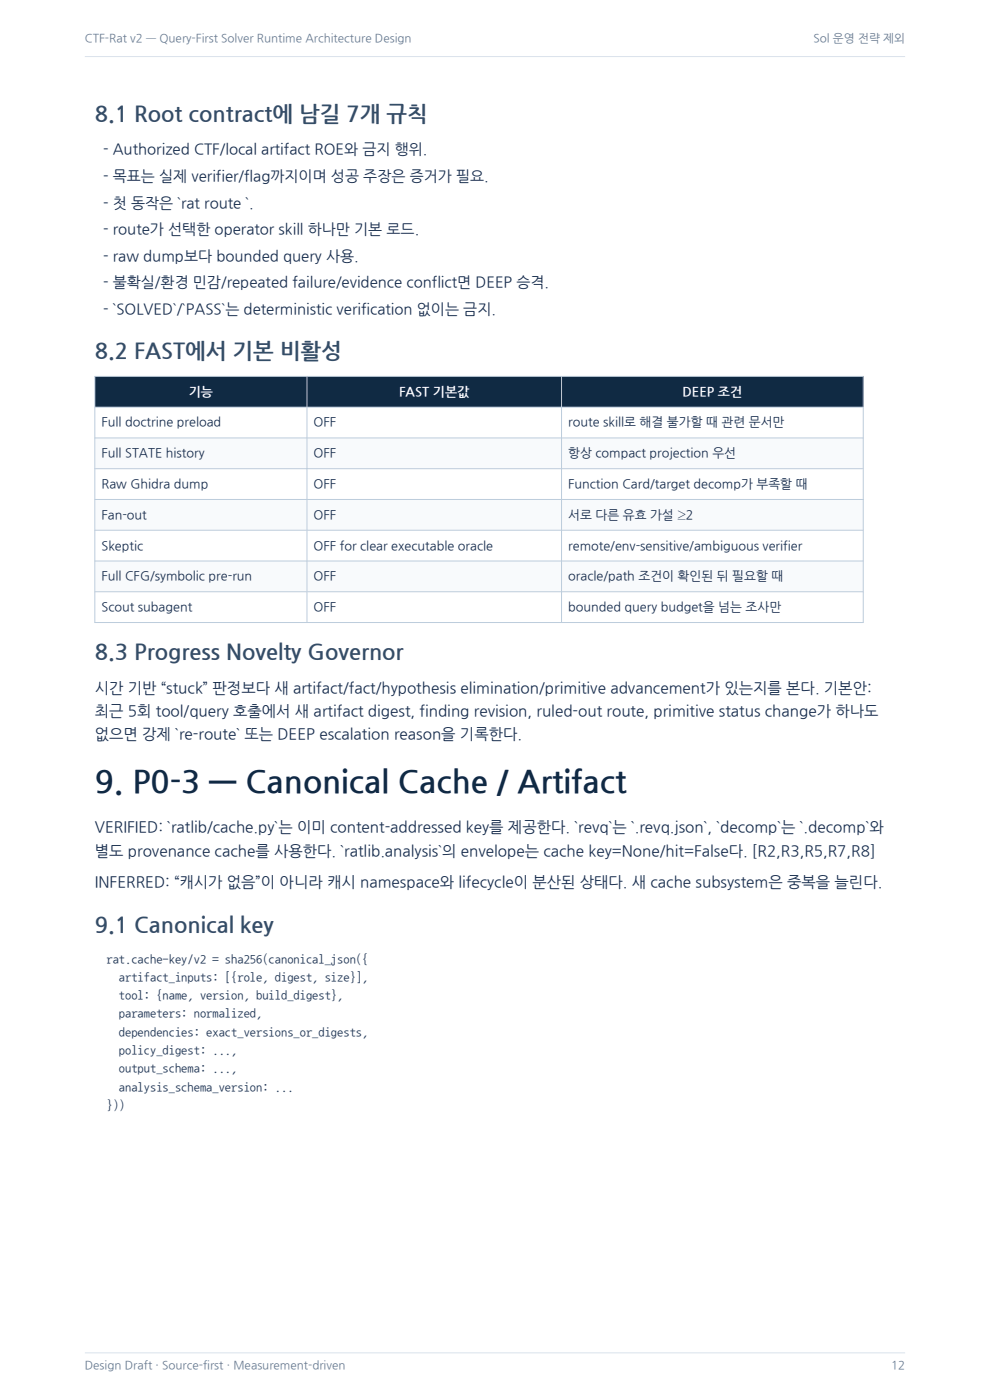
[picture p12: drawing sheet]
<svg xmlns="http://www.w3.org/2000/svg" width="210mm" height="297mm" viewBox="0 0 210 297" stroke-linecap="round" stroke-linejoin="round" font-family="sans-serif">
<defs><g id="words">
<text font-size="6.7" fill="#102a43" x="20.1" y="168">9. P0-3 — Canonical Cache / Artifact</text>
<g font-size="4.7" fill="#334e68">
<text x="20.1" y="25.8">8.1 Root contract에 남길 7개 규칙</text>
<text x="20.1" y="76">8.2 FAST에서 기본 비활성</text>
<text x="20.1" y="139.9">8.3 Progress Novelty Governor</text>
<text x="20.1" y="197.8">9.1 Canonical key</text>
</g>
<g font-size="3.2" fill="#172b4d">
<text x="21.9" y="32.8">- Authorized CTF/local artifact ROE와 금지 행위.</text>
<text x="21.9" y="38.4">- 목표는 실제 verifier/flag까지이며 성공 주장은 증거가 필요.</text>
<text x="21.9" y="44">- 첫 동작은 `rat route `.</text>
<text x="21.9" y="49.7">- route가 선택한 operator skill 하나만 기본 로드.</text>
<text x="21.9" y="55.3">- raw dump보다 bounded query 사용.</text>
<text x="21.9" y="61">- 불확실/환경 민감/repeated failure/evidence conflict면 DEEP 승격.</text>
<text x="21.9" y="66.6">- `SOLVED`/`PASS`는 deterministic verification 없이는 금지.</text>
<text x="20.1" y="147">시간 기반 “stuck” 판정보다 새 artifact/fact/hypothesis elimination/primitive advancement가 있는지를 본다. 기본안:</text>
<text x="20.1" y="151.9">최근 5회 tool/query 호출에서 새 artifact digest, finding revision, ruled-out route, primitive status change가 하나도</text>
<text x="20.1" y="156.8">없으면 강제 `re-route` 또는 DEEP escalation reason을 기록한다.</text>
<text x="20.1" y="176.6">VERIFIED: `ratlib/cache.py`는 이미 content-addressed key를 제공한다. `revq`는 `.revq.json`, `decomp`는 `.decomp`와</text>
<text x="20.1" y="181.5">별도 provenance cache를 사용한다. `ratlib.analysis`의 envelope는 cache key=None/hit=False다. [R2,R3,R5,R7,R8]</text>
<text x="20.1" y="188.2">INFERRED: “캐시가 없음”이 아니라 캐시 namespace와 lifecycle이 분산된 상태다. 새 cache subsystem은 중복을 늘린다.</text>
</g>
<g font-size="2.8" fill="#fff">
<text x="40" y="84">기능</text>
<text x="84.7" y="84">FAST 기본값</text>
<text x="144.8" y="84">DEEP 조건</text>
</g>
<g font-size="2.7" fill="#172b4d">
<text x="21.5" y="90.5">Full doctrine preload</text>
<text x="66.5" y="90.5">OFF</text>
<text x="120.5" y="90.5">route skill로 해결 불가할 때 관련 문서만</text>
<text x="21.5" y="97">Full STATE history</text>
<text x="66.5" y="97">OFF</text>
<text x="120.5" y="97">항상 compact projection 우선</text>
<text x="21.5" y="103.5">Raw Ghidra dump</text>
<text x="66.5" y="103.5">OFF</text>
<text x="120.5" y="103.5">Function Card/target decomp가 부족할 때</text>
<text x="21.5" y="110.1">Fan-out</text>
<text x="66.5" y="110.1">OFF</text>
<text x="120.5" y="110.1">서로 다른 유효 가설 ≥2</text>
<text x="21.5" y="116.6">Skeptic</text>
<text x="66.5" y="116.6">OFF for clear executable oracle</text>
<text x="120.5" y="116.6">remote/env-sensitive/ambiguous verifier</text>
<text x="21.5" y="123.1">Full CFG/symbolic pre-run</text>
<text x="66.5" y="123.1">OFF</text>
<text x="120.5" y="123.1">oracle/path 조건이 확인된 뒤 필요할 때</text>
<text x="21.5" y="129.6">Scout subagent</text>
<text x="66.5" y="129.6">OFF</text>
<text x="120.5" y="129.6">bounded query budget을 넘는 조사만</text>
</g>
<g font-size="2.6" fill="#243b53">
<text x="22.6" y="204.2">rat.cache-key/v2 = sha256(canonical_json({</text>
<text x="25.2" y="208.1">artifact_inputs: [{role, digest, size}],</text>
<text x="25.2" y="212">tool: {name, version, build_digest},</text>
<text x="25.2" y="215.9">parameters: normalized,</text>
<text x="25.2" y="219.7">dependencies: exact_versions_or_digests,</text>
<text x="25.2" y="223.6">policy_digest: ...,</text>
<text x="25.2" y="227.5">output_schema: ...,</text>
<text x="25.2" y="231.4">analysis_schema_version: ...</text>
<text x="22.6" y="235.3">}))</text>
</g>
<g font-size="2.5" fill="#627d98">
<text x="18" y="9">CTF-Rat v2 — Query-First Solver Runtime Architecture Design</text>
<text x="172.6" y="9">Sol 운영 전략 제외</text>
<text x="18" y="290.5">Design Draft · Source-first · Measurement-driven</text>
<text x="189" y="290.5">12</text>
</g>
</g></defs>
<path d="M18 12h174M18 287h174" fill="none" stroke="#d9e2ec" stroke-width=".21"/>
<path d="M20.1 79.9h163v6.5h-163z" fill-rule="evenodd" fill="#102a43"/>
<path d="M20.1 86.4h163v6.5h-163z" fill-rule="evenodd" fill="#fff"/>
<path d="M20.1 92.9h163v6.5h-163z" fill-rule="evenodd" fill="#f8fafc"/>
<path d="M20.1 99.4h163v6.6h-163z" fill-rule="evenodd" fill="#fff"/>
<path d="M20.1 106h163v6.5h-163z" fill-rule="evenodd" fill="#f8fafc"/>
<path d="M20.1 112.5h163v6.5h-163z" fill-rule="evenodd" fill="#fff"/>
<path d="M20.1 119h163v6.5h-163z" fill-rule="evenodd" fill="#f8fafc"/>
<path d="M20.1 125.5h163v6.6h-163z" fill-rule="evenodd" fill="#fff"/>
<path d="M20.1 79.9h163v52.2h-163zM65.1 79.9v52.2M119.1 79.9v52.2M20.1 86.4h163M20.1 92.9h163M20.1 99.4h163M20.1 106h163M20.1 112.5h163M20.1 119h163M20.1 125.5h163" fill="none" stroke="#bcccdc" stroke-width=".21"/>
<use href="#words"/>
</svg>
